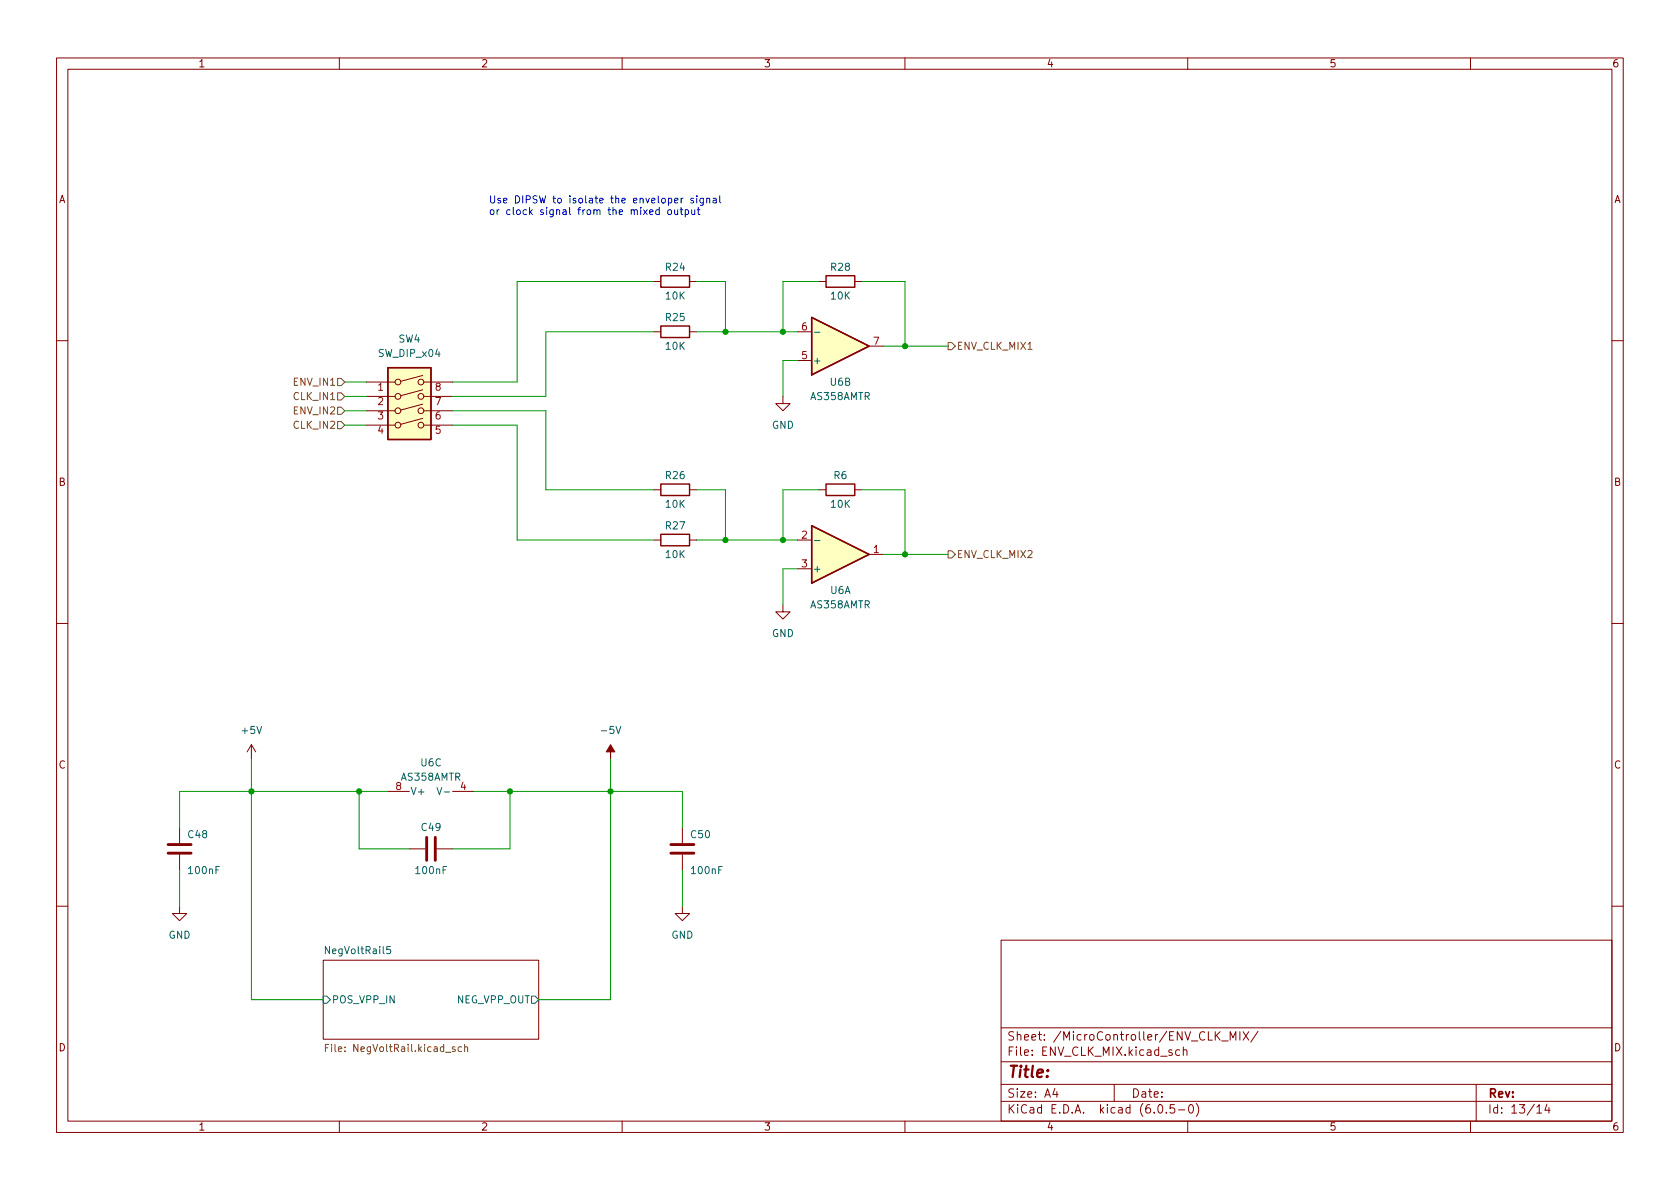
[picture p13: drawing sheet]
<svg xmlns="http://www.w3.org/2000/svg" width="297mm" height="210mm" viewBox="0 0 297 210" stroke-linecap="round" stroke-linejoin="round" font-family="sans-serif">
<defs><g id="words">
<text font-size="2.8" fill="#840000" x="178" y="190.6">Title:</text>
<g font-size="2.1" fill="#840000">
<text x="178" y="184">Sheet: /MicroController/ENV_CLK_MIX/</text>
<text x="178" y="186.7">File: ENV_CLK_MIX.kicad_sch</text>
<text x="178" y="196.9">KiCad E.D.A. kicad (6.0.5-0)</text>
<text x="178" y="194.1">Size: A4</text>
<text x="200" y="194.1">Date:</text>
<text x="263" y="194.1">Rev:</text>
<text x="263" y="196.9">Id: 13/14</text>
</g>
<g font-size="1.8" fill="#840000">
<text x="35" y="11.9">1</text>
<text x="85" y="11.9">2</text>
<text x="135" y="11.9">3</text>
<text x="185" y="11.9">4</text>
<text x="235" y="11.9">5</text>
<text x="285" y="11.9">6</text>
<text x="10.3" y="35.9">A</text>
<text x="285.3" y="35.9">A</text>
<text x="10.3" y="85.9">B</text>
<text x="285.3" y="85.9">B</text>
<text x="10.3" y="135.9">C</text>
<text x="285.3" y="135.9">C</text>
<text x="10.3" y="185.9">D</text>
<text x="285.3" y="185.9">D</text>
<text x="35" y="199.9">1</text>
<text x="85" y="199.9">2</text>
<text x="135" y="199.9">3</text>
<text x="185" y="199.9">4</text>
<text x="235" y="199.9">5</text>
<text x="285" y="199.9">6</text>
</g>
<g font-size="1.8" fill="#0000c2">
<text x="86.4" y="36">Use DIPSW to isolate the enveloper signal</text>
<text x="86.4" y="38">or clock signal from the mixed output</text>
</g>
<g font-size="1.8" fill="#006464">
<text x="117.8" y="47.9">R24</text>
<text x="147" y="47.9">R28</text>
<text x="117.8" y="53">10K</text>
<text x="147" y="53">10K</text>
<text x="117.8" y="56.8">R25</text>
<text x="67" y="63.1">SW_DIP_x04</text>
<text x="70.5" y="60.6">SW4</text>
<text x="117.8" y="61.8">10K</text>
<text x="143.6" y="64.4">+</text>
<text x="143.3" y="70.7">AS358AMTR</text>
<text x="146.8" y="68.2">U6B</text>
<text x="136.5" y="75.8">GND</text>
<text x="117.8" y="84.7">R26</text>
<text x="117.8" y="89.8">10K</text>
<text x="147" y="89.8">10K</text>
<text x="147.5" y="84.7">R6</text>
<text x="117.8" y="93.6">R27</text>
<text x="117.8" y="98.7">10K</text>
<text x="143.6" y="101.2">+</text>
<text x="143.3" y="107.6">AS358AMTR</text>
<text x="146.8" y="105">U6A</text>
<text x="136.5" y="112.6">GND</text>
<text x="42.9" y="129.8">+5V</text>
<text x="106.6" y="129.8">-5V</text>
<text x="74.4" y="135.5">U6C</text>
<text x="70.9" y="138">AS358AMTR</text>
<text x="72.5" y="140.6">V+</text>
<text x="33.3" y="148.2">C48</text>
<text x="74.6" y="146.9">C49</text>
<text x="122.2" y="148.2">C50</text>
<text x="33.5" y="154.6">100nF</text>
<text x="73.6" y="154.6">100nF</text>
<text x="122.4" y="154.6">100nF</text>
<text x="29.8" y="166">GND</text>
<text x="118.7" y="166">GND</text>
<text x="57.8" y="168.7">NegVoltRail5</text>
<text x="58.6" y="177.4">POS_VPP_IN</text>
<text x="80.7" y="177.4">NEG_VPP_OUT</text>
</g>
<g font-size="1.8" fill="#a90000">
<text x="141.7" y="58.4">6</text>
<text x="141.7" y="63.5">5</text>
<text x="154.4" y="61">7</text>
<text x="66.8" y="69.1">1</text>
<text x="66.8" y="71.6">2</text>
<text x="77" y="71.6">7</text>
<text x="77" y="69.1">8</text>
<text x="66.8" y="74.2">3</text>
<text x="66.8" y="76.7">4</text>
<text x="77" y="76.7">5</text>
<text x="77" y="74.2">6</text>
<text x="141.7" y="95.2">2</text>
<text x="141.7" y="100.3">3</text>
<text x="154.4" y="97.8">1</text>
<text x="70" y="139.7">8</text>
<text x="81.4" y="139.7">4</text>
</g>
<g font-size="1.8" fill="#725600">
<text x="169.1" y="61.8">ENV_CLK_MIX1</text>
<text x="52.1" y="68.2">ENV_IN1</text>
<text x="52.1" y="70.7">CLK_IN1</text>
<text x="52.1" y="73.3">ENV_IN2</text>
<text x="52.1" y="75.8">CLK_IN2</text>
<text x="169.1" y="98.7">ENV_CLK_MIX2</text>
<text x="58.6" y="186">File: NegVoltRail.kicad_sch</text>
</g>
</g></defs>
<g fill="none" stroke="#840000" stroke-width=".18">
<path d="M10 10.2h277v190.1h-277zM12 12.2h273v186.1h-273zM60 10.2v2M110 10.2v2M160 10.2v2M210 10.2v2M260 10.2v2M115.6 58.7h1.2M115.6 49.8h1.2M121.9 58.7h1.3M121.9 49.8h1.3M141 58.7h2.5"/>
<path d="M144.8 49.8h1.2M151.1 49.8h1.3M10 60.2h2M64.8 67.6h5M64.8 70.1h5M64.8 72.6h5M64.8 75.2h5M74.8 74l-3.9 1M74.8 71.5l-3.9 1M74.8 68.9l-3.9 1.1M74.8 66.4l-3.9 1M74.9 67.6h5.1"/>
<path d="M74.9 70.1h5.1M74.9 72.6h5.1M74.9 75.2h5.1M138.4 70.1v1.3h1.3l-1.3 1.2-1.2-1.2h1.2M141 63.7h2.5M153.7 61.2h2.5M285 60.2h2M115.6 86.6h1.2M115.6 95.5h1.2M121.9 86.6h1.3M121.9 95.5h1.3M141 95.5h2.5"/>
<path d="M144.8 86.6h1.2M151.1 86.6h1.3M153.7 98h2.5M10 110.2h2M138.4 106.9v1.3h1.3l-1.3 1.3-1.2-1.3h1.2M141 100.6h2.5M285 110.2h2M44.4 131.7l-.7 1.3M44.4 131.7v2.5M44.4 131.7l.8 1.3M68.6 139.9h3.8M80 139.9h3.8"/>
<path d="M31.7 146.3v2.8M31.7 151.1v2.8M72.4 150.1h2.8M77.2 150.1h2.8M120.6 146.3v2.8M120.6 151.1v2.8M10 160.2h2M31.7 160.3v1.2h1.3l-1.3 1.3-1.2-1.3h1.2M57.1 169.8h38.1v14h-38.1zM120.6 160.3v1.2h1.3l-1.3 1.3-1.2-1.3h1.2M177 166.3h108v32h-108zM285 160.2h2"/>
<path d="M60 198.3v2M110 198.3v2M160 198.3v2M177 194.8h108M177 191.8h108M177 187.8h108M177 181.8h108M186.5 192.5l-.4 1h1M186.9 193v1M197 191.8v3M204.9 195.4l.2-.1a.81 .81 0 0 1 .6 .7 .81 .81 0 0 1-.3 .8h-.2a.81 .81 0 0 1-.6-.6 .81 .81 0 0 1 .3-.8zM206.2 196.7v.1"/>
<path d="M207.6 195.3h-.7v.7l.2-.1 .5 .1 .1 .2-.1 .5-.2 .1-.5-.1M208.4 196.3h1.1M208.6 185.7l-.5-.1-.2 .3v.4l.1 .3h.6M209.2 185.8l.2-.2 .4 .1 .1 .9M209.2 185.1v1.5M210 198.3v2M210.4 195.4l.1-.1a.81 .81 0 0 1 .6 .7 .81 .81 0 0 1-.3 .8h-.2a.81 .81 0 0 1-.5-.6 .81 .81 0 0 1 .3-.8zM211.5 195.1a1.72 1.72 0 0 1 0 2.3M215.1 183.1l.6 .8M215.7 182.4l-.8 .9M216 184.1h1.1M217.5 183.9v-1.5l.5 1.1 .5-1.1v1.5"/>
<path d="M219.2 182.4v1.5M219.8 182.4l1 1.5M220.8 182.4l-1 1.5M222.4 182.4l-1.3 1.9M260 198.3v2M261 191.8v6.5M271.7 195.8l.5-.5v1.5M271.7 196.8h.9M273.5 195.3l-.4 1h1M273.9 195.8v1"/>
<circle cx="70.4" cy="70.1" r=".51"/>
<circle cx="70.4" cy="67.6" r=".51"/>
<circle cx="70.4" cy="75.2" r=".51"/>
<circle cx="70.4" cy="72.6" r=".51"/>
<circle cx="74.4" cy="70.1" r=".51"/>
<circle cx="74.4" cy="67.6" r=".51"/>
<circle cx="74.4" cy="72.6" r=".51"/>
<circle cx="74.4" cy="75.2" r=".51"/>
</g>
<path d="M57.1 169.8h38.1v14h-38.1z" fill="#fff" stroke="#fff" stroke-width=".18"/>
<path d="M144 58.8h1M144 95.6h1M77.3 139.3l.4 1.2 .4-1.2M78.5 140h1M57.1 176.1h.7l.6 .7-.6 .6h-.7zM69 167.4h-.6v.6l.1-.1h.5l.1 .2-.1 .4-.2 .1-.4-.1M94 176.1h.6l.6 .7-.6 .6h-.6z" fill="none" stroke="#006464" stroke-width=".18"/>
<path d="M59.7 66.9h.6l.7 .7-.7 .6h-.6zM59.7 69.5h.6l.7 .6-.7 .6h-.6zM59.7 74.5h.6l.7 .7-.7 .6h-.6zM59.7 72h.6l.7 .6-.7 .7h-.6zM167.6 60.6h.7l.6 .6-.6 .6h-.7zM167.6 97.4h.7l.6 .6-.6 .7h-.7zM57.5 185.3h.5M58.1 184.7h-.6v1.3M81.6 185.2l-.4-.1-.2 .2 .1 .6h.5M82.1 185.2l.2-.1 .3 .1 .1 .8M82.1 184.7v1.3" fill="none" stroke="#725600" stroke-width=".18"/>
<g fill="#ffffc2" stroke="#ffffc2" stroke-width=".18">
<path d="M68.6 65h7.6v12.7h-7.6z"/>
<path d="M143.5 93l10.2 5-10.2 5.1z"/>
<path d="M143.5 56.1l10.2 5.1-10.2 5.1z"/>
</g>
<path d="M116.8 57.7h5.1v2h-5.1zM116.8 48.8h5.1v2h-5.1zM143.5 56.1l10.2 5.1-10.2 5.1zM146 48.8h5.1v2h-5.1zM68.6 65h7.6v12.7h-7.6zM116.8 85.6h5.1v2h-5.1zM116.8 94.5h5.1v2h-5.1zM143.5 93l10.2 5-10.2 5.1zM146 85.6h5.1v2h-5.1z" fill="none" stroke="#840000" stroke-width=".25"/>
<path d="M29.7 149.3h4.1M29.7 150.9h4.1M75.4 148.1v4M77 148.1v4M118.6 149.3h4.1M118.6 150.9h4.1" fill="none" stroke="#840000" stroke-width=".51"/>
<path d="M107.9 131.7l.8 1.3h-.8v1.2v-1.2h-.7z" fill="#840000" stroke="#840000" stroke-width=".18"/>
<g fill="none" stroke="#0000c2" stroke-width=".18">
<path d="M116.6 37.2l-.4-.1-.3 .2 .2 .6h.5M116.6 36.7v1.2M118.2 37.2l.3-.1 .2 .2v.4l-.2 .2h-.3l-.1-.2zM119.3 37.1v.8h.3l.2-.1M119.8 37.1v.8M120.2 37.1h.5M120.4 36.7v1.1l.3 .1M120.4 35v.9M120.8 35l-.4 .3M121.1 37.2l.4-.1 .3 .2-.2 .6h-.5M121.1 37.1v1.3M122.3 37.1l.1 .8h.3l.1-.1"/>
<path d="M122.6 35.1l-.3-.1-.2 .2 .1 .2 .4 .1v.3h-.5M122.8 37.1v.8M123.2 34.6v.1M123.2 35v.9M123.3 37.1h.5M123.4 36.7v1.1l.4 .1M124.4 35v1.1l-.3 .2h-.3M124.4 35.1l-.4-.1-.2 .3 .1 .5h.5M125 35.2l.1-.2 .3 .1 .1 .8M125 35v.9M126.1 35.1h.5l.1 .8M126.7 35.3l-.5 .1-.2 .2 .2 .3 .5-.1"/>
<path d="M127.3 34.6v1.1l.1 .2"/>
</g>
<g fill="none" stroke="#009600" stroke-width=".18">
<path d="M115.6 58.7h-19.1v11.4h-16.5M115.6 49.8h-24.2v17.8h-11.4M123.2 58.7h17.8M123.2 49.8h5.1v8.9M144.8 49.8h-6.4v8.9M152.4 49.8h7.6v11.4M61 67.6h3.8M61 75.2h3.8M61 70.1h3.8M61 72.6h3.8M80 75.2h11.4v20.3h24.2M80 72.6h16.5v14h19.1"/>
<path d="M141 63.7h-2.6v6.4M156.2 61.2h11.4M123.2 95.5h17.8M123.2 86.6h5.1v8.9M144.8 86.6h-6.4v8.9M152.4 86.6h7.6v11.4M156.2 98h11.4M141 100.6h-2.6v6.3M44.4 134.2v42.6h12.7M63.5 139.9v10.2h8.9M68.6 139.9h-36.9v6.4M83.8 139.9h36.8v6.4"/>
<path d="M90.2 139.9v10.2h-10.2M107.9 134.2v42.6h-12.7M31.7 153.9v6.4M120.6 153.9v6.4"/>
</g>
<g fill="#009600" stroke="#009600" stroke-width=".18">
<circle cx="160" cy="61.2" r=".46"/>
<circle cx="160" cy="98" r=".46"/>
<circle cx="128.3" cy="95.5" r=".46"/>
<circle cx="107.9" cy="139.9" r=".46"/>
<circle cx="63.5" cy="139.9" r=".46"/>
<circle cx="90.2" cy="139.9" r=".46"/>
<circle cx="44.4" cy="139.9" r=".46"/>
<circle cx="138.4" cy="95.5" r=".46"/>
<circle cx="138.4" cy="58.7" r=".46"/>
<circle cx="128.3" cy="58.7" r=".46"/>
</g>
<use href="#words"/>
</svg>
